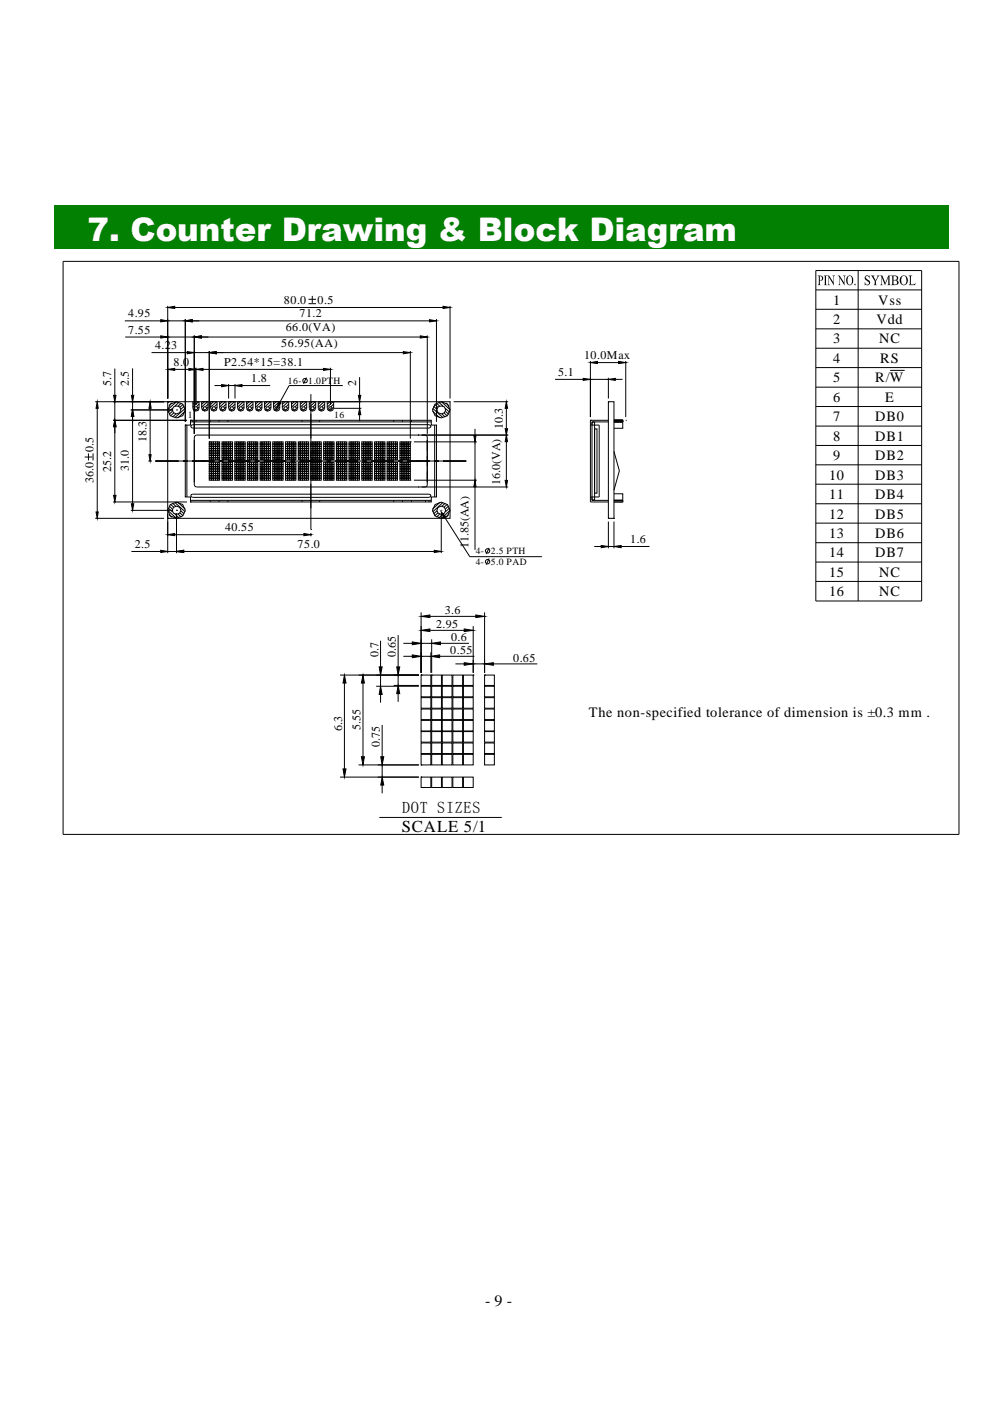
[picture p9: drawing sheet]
<svg xmlns="http://www.w3.org/2000/svg" width="210mm" height="297mm" viewBox="0 0 210 297" stroke-linecap="round" stroke-linejoin="round" font-family="sans-serif">
<defs><g id="words">
<text font-size="6.9" fill="#fff" x="18.5" y="51.1">7. Counter Drawing &amp; Block Diagram</text>
<text font-size="3.5" x="85.2" y="176.5">SCALE 5/1</text>
<g font-size="3.4">
<text x="85.3" y="172.4">DOT SIZES</text>
<text x="102.9" y="276.8">- 9 -</text>
</g>
<g font-size="3">
<text x="176.7" y="64.6">1</text>
<text x="186.2" y="64.6">Vss</text>
<text x="176.7" y="68.7">2</text>
<text x="185.8" y="68.7">Vdd</text>
<text x="176.7" y="77">4</text>
<text x="176.7" y="72.8">3</text>
<text x="186.4" y="72.8">NC</text>
<text x="186.6" y="77">RS</text>
<text x="176.7" y="81.1">5</text>
<text x="185.5" y="81.1">R/W</text>
<text x="176.7" y="89.3">7</text>
<text x="176.7" y="85.2">6</text>
<text x="185.5" y="89.3">DB0</text>
<text x="187.7" y="85.2">E</text>
<text x="176.7" y="93.4">8</text>
<text x="185.5" y="93.4">DB1</text>
<text x="175.8" y="101.7">10</text>
<text x="176.7" y="97.5">9</text>
<text x="185.5" y="97.5">DB2</text>
<text x="185.5" y="101.7">DB3</text>
<text x="175.8" y="105.8">11</text>
<text x="185.5" y="105.8">DB4</text>
<text x="175.8" y="109.9">12</text>
<text x="185.5" y="109.9">DB5</text>
<text x="175.8" y="114">13</text>
<text x="175.8" y="118.2">14</text>
<text x="185.5" y="114">DB6</text>
<text x="185.5" y="118.2">DB7</text>
<text x="175.8" y="122.3">15</text>
<text x="186.4" y="122.3">NC</text>
<text x="175.8" y="126.4">16</text>
<text x="186.4" y="126.4">NC</text>
<text x="124.8" y="152.1">The non-specified tolerance of dimension is ±0.3 mm .</text>
</g>
<g font-size="2.5">
<text x="60.2" y="64.5">80.0</text>
<text x="67.4" y="64.5">0.5</text>
<text x="27.2" y="67.3">4.95</text>
<text x="27.2" y="70.7">7.55</text>
<text x="60.6" y="70.2">66.0(VA)</text>
<text x="63.5" y="67.3">71.2</text>
<text x="32.9" y="74.1">4.23</text>
<text x="36.8" y="77.6">8.0</text>
<text x="47.5" y="77.6">P2.54*15=38.1</text>
<text x="59.6" y="73.5">56.95(AA)</text>
<text x="123.8" y="76.2">10.0Max</text>
<text x="23.5" y="81.9" transform="rotate(-90 23.5 81.9)">5.7</text>
<text x="27.3" y="81.8" transform="rotate(-90 27.3 81.8)">2.5</text>
<text x="53.3" y="81.1">1.8</text>
<text x="75.5" y="81.8" transform="rotate(-90 75.5 81.8)">2</text>
<text x="118.3" y="79.8">5.1</text>
<text x="19.8" y="95.8" transform="rotate(-90 19.8 95.8)">0.5</text>
<text x="31" y="93.8" transform="rotate(-90 31 93.8)">18.3</text>
<text x="106.6" y="91" transform="rotate(-90 106.6 91)">10.3</text>
<text x="23.5" y="100" transform="rotate(-90 23.5 100)">25.2</text>
<text x="27.3" y="99.8" transform="rotate(-90 27.3 99.8)">31.0</text>
<text x="19.8" y="102.4" transform="rotate(-90 19.8 102.4)">36.0</text>
<text x="106" y="102.8" transform="rotate(-90 106 102.8)">16.0(VA)</text>
<text x="47.7" y="112.6">40.55</text>
<text x="28.6" y="116.2">2.5</text>
<text x="63.1" y="116.2">75.0</text>
<text x="99.4" y="116.2" transform="rotate(-90 99.4 116.2)">11.85(AA)</text>
<text x="133.6" y="115.2">1.6</text>
<text x="94.3" y="130.3">3.6</text>
<text x="92.5" y="133.2">2.95</text>
<text x="95.6" y="136">0.6</text>
<text x="80.2" y="139.4" transform="rotate(-90 80.2 139.4)">0.7</text>
<text x="83.9" y="139.4" transform="rotate(-90 83.9 139.4)">0.65</text>
<text x="95.5" y="138.7">0.55</text>
<text x="108.8" y="140.3">0.65</text>
<text x="72.6" y="154.9" transform="rotate(-90 72.6 154.9)">6.3</text>
<text x="76.5" y="154.9" transform="rotate(-90 76.5 154.9)">5.55</text>
<text x="80.6" y="158.4" transform="rotate(-90 80.6 158.4)">0.75</text>
</g>
<g font-size="2">
<text x="61" y="81.4">16- 1.0PTH</text>
<text x="39.8" y="88.6">1</text>
<text x="70.9" y="88.6">16</text>
<text x="100.9" y="117.5">4- 2.5 PTH</text>
<text x="100.9" y="119.8">4- 5.0 PAD</text>
</g>
</g></defs>
<path d="M11.6 43.5h189.6v9.2h-189.6z" fill-rule="evenodd" fill="#018001"/>
<g fill="none" stroke="#000" stroke-width=".21">
<path d="M13.4 55.4h189.9v121.5h-189.9zM173 57.4h22.4v70h-22.4zM181.9 57.4v70M24.3 78.1v5.7M26.5 68h7.6M26.5 71.5h7.6M28.1 78.1v5.7M32.1 74.8h7.6M34.1 67.8l1.5 .2-1.5 .2zM34.1 71.2l1.5 .3-1.5 .2zM35.6 65.2l1.4-.3v.5zM35.6 78.3l1.4-.2v.4z"/>
<path d="M35.6 71.5h.1M35.6 64.9v19.6M35.6 71.5h5.6M35.6 68h3.7M37 65.2h56.9M37 78.3h3M39.3 68l1.5-.2v.4zM39.3 68h.1M39.3 67.6v21.9M39.7 74.5l1.5 .3-1.5 .2zM40 78.1l1.5 .2-1.5 .2zM40.8 68h50.3"/>
<path d="M41.2 71.5l1.5-.3v.5zM41.2 71.1v20.9M41.2 74.8h3.2M41.5 78.3l1.6-.2v.4zM41.5 78v7.9M41.5 78.3h.1M42.7 71.5h46.4M43.1 78.3h25.5M44.4 74.8l1.4-.3v.5zM44.4 74.8h.1M44.4 74.4v18.6M45.8 74.8h39.7"/>
<path d="M65.4 63.5h1.6M65.4 64.4h1.6M66.2 62.7v1.5M68.6 78.1l1.5 .2-1.5 .2zM70.1 78.3h.1M70.1 78v7.9M76.2 80v3.8M85.5 74.5l1.5 .3-1.5 .2zM87 74.4v18.6M89.1 71.2l1.5 .3-1.5 .2zM90.6 71.1v20.9M91.1 67.8l1.4 .2-1.4 .2z"/>
<path d="M92.5 67.6v21.9M93.9 64.9l1.5 .3-1.5 .2zM95.4 64.9v19.6M95.4 65.2h.1M125.2 76.9l1.5-.3v.5zM125.2 76.5v11.9M126.7 76.9h4.4M131.1 76.6l1.6 .3-1.6 .2zM132.7 76.9h.1M132.7 76.5v11.9M173 61.5h22.4M173 65.6h22.4"/>
<path d="M173 69.7h22.4M173 73.8h22.4M173 77.9h22.4M188.7 78.5h3.1M17.9 96.9h1.7M18.8 96.1v1.5M19.7 96.1v1.5M20.2 85.2h16.5M20.6 85.2l.2 1.4h-.4zM20.6 86.6v21.9M24 89.1h15.6M24.1 83.8h.5l-.3 1.4z"/>
<path d="M24.3 89.1l.3 1.4h-.5zM24.3 85.2h.1M24.3 85.2v3.9M24.3 90.5v14.5M27.7 86.9h9M27.9 83.8h.5l-.3 1.4zM28.1 86.9l.3 1.4h-.5zM28.1 85.2h.1M28.1 85.2v1.7M28.1 88.3v18.5M31.5 97.7h.7M31.6 96.4h.4l-.2 1.3z"/>
<path d="M31.8 85.2l.2 1.4h-.4zM31.8 85.2h.1M31.8 86.6v9.8M33 97.7h.1M33 97.7h65.8M35.6 85.2h59.8v24.7h-59.8zM35.6 85.2h.1M36.1 85.7l1.3-.5 1.3 .5 .6 1.2-.6 1.2-1.3 .5-1.3-.5-.5-1.2zM36.4 85.4l-.6 .6M36.5 87.2l-.6 .6M36.6 86.6l-1 .8M36.8 86.3l.6-.2 .7 .2 .3 .6-.3 .6-.7 .3-.6-.3-.3-.6z"/>
<path d="M36.8 87.5l-.6 .7M37.3 87.8l-.7 .6M37.4 86.9h.1M37.4 85.2h.1M37.4 85.2l-1.8 1.7M38 85.3l-.9 .8M38.4 85.5l-.6 .6M38.8 85.7l-.7 .7M39.1 86.1l-.7 .7M39.3 90.1h1.1v-1h51v1h1.1v15.3h-1.1v1h-51v-1h-1.1zM39.3 90.1h.1M39.3 86.6l-2.3 2"/>
<path d="M39.3 87.2l-1.6 1.4M39.6 90.1v15.3M40.4 89.1h.1M40.4 89.5h51M40.6 90.2l.3-.2h50.1l.4 .4-.4 .4h-50.1l-.3-.2zM40.9 89.1v.4M40.9 85.2h1.3v1.4l-.2 .4-.5 .2-.4-.2-.2-.4zM41.2 92.7v10.1l.5 .5h66M41.2 92.7h.1M41.2 86.7l-.3 .2M41.3 86.3h.5v.5l-.3 .1-.2-.1zM41.4 85.2l-.5 .5"/>
<path d="M41.5 86.6h.1M41.6 89.1v.4M41.6 86.9l-.3 .2M42.1 85.2l-1.2 1.1M42.2 85.7l-.5 .5M42.2 86.3l-.3 .3M42.8 85.2h1.3v1.4l-.2 .4-.5 .2-.4-.2-.2-.4zM43.1 86.7l-.3 .2M43.2 86.3h.5l.1 .3-.1 .2-.3 .1-.2-.1-.1-.2zM43.3 85.2l-.5 .5M43.5 86.9l-.3 .2M44 85.2l-1.2 1.1"/>
<path d="M44.1 85.7l-.5 .5M44.1 86.3l-.3 .3M44.4 93.7h.4v.4h-.4zM44.4 94.1h.4v.5h-.4zM44.4 94.7h.4v.4h-.4zM44.4 95.1h.4v.5h-.4zM44.4 95.6h.4v.5h-.4zM44.4 96.1h.4v.4h-.4zM44.4 96.6h.4v.4h-.4zM44.4 97.1h.4v.4h-.4zM44.4 99.9h.4v.5h-.4zM44.4 99.4h.4v.5h-.4z"/>
<path d="M44.4 99h.4v.4h-.4zM44.4 98.5h.4v.4h-.4zM44.4 98h.4v.5h-.4zM44.4 93.7h.1M44.6 89.1v.4M44.7 85.2h1.3v1.4l-.2 .4-.5 .2-.4-.2-.2-.4zM44.8 93.7h.4v.4h-.4zM44.8 94.1h.4v.5h-.4zM44.8 94.7h.4v.4h-.4zM44.8 95.1h.4v.5h-.4zM44.8 95.6h.4v.5h-.4zM44.8 96.1h.4v.4h-.4z"/>
<path d="M44.8 96.6h.4v.4h-.4zM44.8 97.1h.4v.4h-.4zM44.8 99.9h.4v.5h-.4zM44.8 99.4h.4v.5h-.4zM44.8 99h.4v.4h-.4zM44.8 98.5h.4v.4h-.4zM44.8 98h.4v.5h-.4zM45 86.7l-.3 .2M45.1 86.3h.5l.1 .3-.1 .2-.3 .1-.2-.1-.1-.2zM45.3 93.7h.4v.4h-.4zM45.3 94.1h.4v.5h-.4zM45.3 94.7h.4v.4h-.4z"/>
<path d="M45.3 95.1h.4v.5h-.4zM45.3 95.6h.4v.5h-.4zM45.3 96.1h.4v.4h-.4zM45.3 96.6h.4v.4h-.4zM45.3 97.1h.4v.4h-.4zM45.3 99.9h.4v.5h-.4zM45.3 99.4h.4v.5h-.4zM45.3 99h.4v.4h-.4zM45.3 98.5h.4v.4h-.4zM45.3 98h.4v.5h-.4zM45.3 85.2l-.6 .5M45.4 86.9l-.3 .2"/>
<path d="M45.5 81.7h1.5M45.7 93.7h.4v.4h-.4zM45.7 94.1h.4v.5h-.4zM45.7 94.7h.4v.4h-.4zM45.7 95.1h.4v.5h-.4zM45.7 95.6h.4v.5h-.4zM45.7 96.1h.4v.4h-.4zM45.7 96.6h.4v.4h-.4zM45.7 97.1h.4v.4h-.4zM45.7 99.9h.4v.5h-.4zM45.7 99.4h.4v.5h-.4zM45.7 99h.4v.4h-.4z"/>
<path d="M45.7 98.5h.4v.4h-.4zM45.7 98h.4v.5h-.4zM45.9 85.2l-1.2 1.1M46 85.7l-.5 .5M46 86.3l-.3 .3M46.2 93.7h.4v.4h-.4zM46.2 94.1h.4v.5h-.4zM46.2 94.7h.4v.4h-.4zM46.2 95.1h.4v.5h-.4zM46.2 95.6h.4v.5h-.4zM46.2 96.1h.4v.4h-.4zM46.2 96.6h.4v.4h-.4z"/>
<path d="M46.2 97.1h.4v.4h-.4zM46.2 99.9h.4v.5h-.4zM46.2 99.4h.4v.5h-.4zM46.2 99h.4v.4h-.4zM46.2 98.5h.4v.4h-.4zM46.2 98h.4v.5h-.4zM46.4 89.1v.4M46.6 85.2h1.3v1.4l-.2 .4-.5 .2-.4-.2-.2-.4zM46.9 86.7l-.2 .2M47 86.3h.5l.1 .3-.1 .2-.3 .1-.2-.1-.1-.2zM47 81.5l1.5 .2-1.5 .3zM47.1 93.7h.4v.4h-.4z"/>
<path d="M47.1 94.1h.4v.5h-.4zM47.1 94.7h.4v.4h-.4zM47.1 95.1h.4v.5h-.4zM47.1 95.6h.4v.5h-.4zM47.1 96.1h.4v.4h-.4zM47.1 96.6h.4v.4h-.4zM47.1 97.1h.4v.4h-.4zM47.1 99.9h.4v.5h-.4zM47.1 99.4h.4v.5h-.4zM47.1 99h.4v.4h-.4zM47.1 98.5h.4v.4h-.4zM47.1 98h.4v.5h-.4z"/>
<path d="M47.1 85.2l-.5 .5M47.3 86.9l-.3 .2M47.5 93.7h.4v.4h-.4zM47.5 94.1h.4v.5h-.4zM47.5 94.7h.4v.4h-.4zM47.5 95.1h.4v.5h-.4zM47.5 95.6h.4v.5h-.4zM47.5 96.1h.4v.4h-.4zM47.5 96.6h.4v.4h-.4zM47.5 97.1h.4v.4h-.4zM47.5 99.9h.4v.5h-.4zM47.5 99.4h.4v.5h-.4z"/>
<path d="M47.5 99h.4v.4h-.4zM47.5 98.5h.4v.4h-.4zM47.5 98h.4v.5h-.4zM47.8 85.2l-1.2 1.1M47.9 85.7l-.5 .5M47.9 86.3l-.3 .3M48 93.7h.4v.4h-.4zM48 94.1h.4v.5h-.4zM48 94.7h.4v.4h-.4zM48 95.1h.4v.5h-.4zM48 95.6h.4v.5h-.4zM48 96.1h.4v.4h-.4z"/>
<path d="M48 96.6h.4v.4h-.4zM48 97.1h.4v.4h-.4zM48 99.9h.4v.5h-.4zM48 99.4h.4v.5h-.4zM48 99h.4v.4h-.4zM48 98.5h.4v.4h-.4zM48 98h.4v.5h-.4zM48.3 89.1v.4M48.4 93.7h.4v.4h-.4zM48.4 94.1h.4v.5h-.4zM48.4 94.7h.4v.4h-.4zM48.4 95.1h.4v.5h-.4z"/>
<path d="M48.4 95.6h.4v.5h-.4zM48.4 96.1h.4v.4h-.4zM48.4 96.6h.4v.4h-.4zM48.4 97.1h.4v.4h-.4zM48.4 99.9h.4v.5h-.4zM48.4 99.4h.4v.5h-.4zM48.4 99h.4v.4h-.4zM48.4 98.5h.4v.4h-.4zM48.4 98h.4v.5h-.4zM48.5 85.2v1.4l.2 .4 .4 .2 .5-.2 .2-.4v-1.4M48.5 85.2h.1M48.5 85.2h1.3"/>
<path d="M48.5 81.4v3.1M48.5 81.7h1.3M48.8 86.7l-.2 .2M48.9 93.7h.4v.4h-.4zM48.9 94.1h.4v.5h-.4zM48.9 94.7h.4v.4h-.4zM48.9 95.1h.4v.5h-.4zM48.9 95.6h.4v.5h-.4zM48.9 96.1h.4v.4h-.4zM48.9 96.6h.4v.4h-.4zM48.9 97.1h.4v.4h-.4zM48.9 99.9h.4v.5h-.4z"/>
<path d="M48.9 99.4h.4v.5h-.4zM48.9 99h.4v.4h-.4zM48.9 98.5h.4v.4h-.4zM48.9 98h.4v.5h-.4zM48.9 86.3h.5l.1 .3-.1 .2-.3 .1-.2-.1-.1-.2zM49.1 85.2l-.6 .5M49.2 86.9l-.3 .2M49.7 85.2l-1.2 1.1M49.8 93.7h.4v.4h-.4zM49.8 94.1h.4v.5h-.4zM49.8 94.7h.4v.4h-.4zM49.8 95.1h.4v.5h-.4z"/>
<path d="M49.8 95.6h.4v.5h-.4zM49.8 96.1h.4v.4h-.4zM49.8 96.6h.4v.4h-.4zM49.8 97.1h.4v.4h-.4zM49.8 99.9h.4v.5h-.4zM49.8 99.4h.4v.5h-.4zM49.8 99h.4v.4h-.4zM49.8 98.5h.4v.4h-.4zM49.8 98h.4v.5h-.4zM49.8 81.7l1.5-.2v.5zM49.8 85.2h.1M49.8 81.7h.1"/>
<path d="M49.8 85.7l-.6 .5M49.8 86.3l-.3 .3M49.8 81.4v3.1M50.2 93.7h.4v.4h-.4zM50.2 94.1h.4v.5h-.4zM50.2 94.7h.4v.4h-.4zM50.2 95.1h.4v.5h-.4zM50.2 95.6h.4v.5h-.4zM50.2 96.1h.4v.4h-.4zM50.2 96.6h.4v.4h-.4zM50.2 97.1h.4v.4h-.4zM50.2 99.9h.4v.5h-.4z"/>
<path d="M50.2 99.4h.4v.5h-.4zM50.2 99h.4v.4h-.4zM50.2 98.5h.4v.4h-.4zM50.2 98h.4v.5h-.4zM50.4 85.2h1.3v1.4l-.2 .4-.4 .2-.5-.2-.2-.4zM50.7 93.7h.4v.4h-.4zM50.7 94.1h.4v.5h-.4zM50.7 94.7h.4v.4h-.4zM50.7 95.1h.4v.5h-.4zM50.7 95.6h.4v.5h-.4zM50.7 96.1h.4v.4h-.4zM50.7 96.6h.4v.4h-.4z"/>
<path d="M50.7 97.1h.4v.4h-.4zM50.7 99.9h.4v.5h-.4zM50.7 99.4h.4v.5h-.4zM50.7 99h.4v.4h-.4zM50.7 98.5h.4v.4h-.4zM50.7 98h.4v.5h-.4zM50.7 86.7l-.2 .2M50.8 86.3h.5l.1 .3-.1 .2-.2 .1-.3-.1-.1-.2zM50.9 85.2l-.5 .5M51.1 93.7h.4v.4h-.4zM51.1 94.1h.4v.5h-.4zM51.1 94.7h.4v.4h-.4z"/>
<path d="M51.1 95.1h.4v.5h-.4zM51.1 95.6h.4v.5h-.4zM51.1 96.1h.4v.4h-.4zM51.1 96.6h.4v.4h-.4zM51.1 97.1h.4v.4h-.4zM51.1 99.9h.4v.5h-.4zM51.1 99.4h.4v.5h-.4zM51.1 99h.4v.4h-.4zM51.1 98.5h.4v.4h-.4zM51.1 98h.4v.5h-.4zM51.1 86.9l-.3 .2M51.3 81.7h6"/>
<path d="M51.6 93.7h.4v.4h-.4zM51.6 94.1h.4v.5h-.4zM51.6 94.7h.4v.4h-.4zM51.6 95.1h.4v.5h-.4zM51.6 95.6h.4v.5h-.4zM51.6 96.1h.4v.4h-.4zM51.6 96.6h.4v.4h-.4zM51.6 97.1h.4v.4h-.4zM51.6 99.9h.4v.5h-.4zM51.6 99.4h.4v.5h-.4zM51.6 99h.4v.4h-.4zM51.6 98.5h.4v.4h-.4z"/>
<path d="M51.6 98h.4v.5h-.4zM51.6 85.2l-1.2 1.1M51.7 85.7l-.6 .5M51.7 86.3l-.3 .3M52.3 85.2h1.3v1.4l-.2 .4-.4 .2-.5-.2-.2-.4zM52.5 93.7h.4v.4h-.4zM52.5 94.1h.4v.5h-.4zM52.5 94.7h.4v.4h-.4zM52.5 95.1h.4v.5h-.4zM52.5 95.6h.4v.5h-.4zM52.5 96.1h.4v.4h-.4zM52.5 96.6h.4v.4h-.4z"/>
<path d="M52.5 97.1h.4v.4h-.4zM52.5 99.9h.4v.5h-.4zM52.5 99.4h.4v.5h-.4zM52.5 99h.4v.4h-.4zM52.5 98.5h.4v.4h-.4zM52.5 98h.4v.5h-.4zM52.6 86.7l-.2 .2M52.7 86.3h.5l.1 .3-.1 .2-.2 .1-.3-.1-.1-.2zM52.8 85.2l-.5 .5M52.9 93.7h.4v.4h-.4zM52.9 94.1h.4v.5h-.4zM52.9 94.7h.4v.4h-.4z"/>
<path d="M52.9 95.1h.4v.5h-.4zM52.9 95.6h.4v.5h-.4zM52.9 96.1h.4v.4h-.4zM52.9 96.6h.4v.4h-.4zM52.9 97.1h.4v.4h-.4zM52.9 99.9h.4v.5h-.4zM52.9 99.4h.4v.5h-.4zM52.9 99h.4v.4h-.4zM52.9 98.5h.4v.4h-.4zM52.9 98h.4v.5h-.4zM53 86.9l-.3 .2M53.3 93.7h.5v.4h-.5z"/>
<path d="M53.3 94.1h.5v.5h-.5zM53.3 94.7h.5v.4h-.5zM53.3 95.1h.5v.5h-.5zM53.3 95.6h.5v.5h-.5zM53.3 96.1h.5v.4h-.5zM53.3 96.6h.5v.4h-.5zM53.3 97.1h.5v.4h-.5zM53.3 99.9h.5v.5h-.5zM53.3 99.4h.5v.5h-.5zM53.3 99h.5v.4h-.5zM53.3 98.5h.5v.4h-.5zM53.3 98h.5v.5h-.5z"/>
<path d="M53.5 85.2l-1.2 1.1M53.6 85.7l-.6 .5M53.6 86.3l-.3 .3M53.8 93.7h.4v.4h-.4zM53.8 94.1h.4v.5h-.4zM53.8 94.7h.4v.4h-.4zM53.8 95.1h.4v.5h-.4zM53.8 95.6h.4v.5h-.4zM53.8 96.1h.4v.4h-.4zM53.8 96.6h.4v.4h-.4zM53.8 97.1h.4v.4h-.4zM53.8 99.9h.4v.5h-.4z"/>
<path d="M53.8 99.4h.4v.5h-.4zM53.8 99h.4v.4h-.4zM53.8 98.5h.4v.4h-.4zM53.8 98h.4v.5h-.4zM54.2 85.2h1.3v1.4l-.2 .4-.4 .2-.5-.2-.2-.4zM54.3 93.7h.4v.4h-.4zM54.3 94.1h.4v.5h-.4zM54.3 94.7h.4v.4h-.4zM54.3 95.1h.4v.5h-.4zM54.3 95.6h.4v.5h-.4zM54.3 96.1h.4v.4h-.4zM54.3 96.6h.4v.4h-.4z"/>
<path d="M54.3 97.1h.4v.4h-.4zM54.3 99.9h.4v.5h-.4zM54.3 99.4h.4v.5h-.4zM54.3 99h.4v.4h-.4zM54.3 98.5h.4v.4h-.4zM54.3 98h.4v.5h-.4zM54.5 86.7l-.2 .2M54.6 86.3h.5l.1 .3-.3 .3-.3-.1zM54.7 85.2l-.5 .5M54.9 86.9l-.3 .2M55.2 93.7h.3v.4h-.3zM55.2 94.1h.3v.5h-.3z"/>
<path d="M55.2 94.7h.3v.4h-.3zM55.2 95.1h.3v.5h-.3zM55.2 95.6h.3v.5h-.3zM55.2 96.1h.3v.4h-.3zM55.2 96.6h.3v.4h-.3zM55.2 97.1h.3v.4h-.3zM55.2 99.9h.3v.5h-.3zM55.2 99.4h.3v.5h-.3zM55.2 99h.3v.4h-.3zM55.2 98.5h.3v.4h-.3zM55.2 98h.3v.5h-.3zM55.4 85.2l-1.2 1.1"/>
<path d="M55.5 85.7l-.6 .5M55.5 86.3l-.3 .3M55.6 93.7h.4v.4h-.4zM55.6 94.1h.4v.5h-.4zM55.6 94.7h.4v.4h-.4zM55.6 95.1h.4v.5h-.4zM55.6 95.6h.4v.5h-.4zM55.6 96.1h.4v.4h-.4zM55.6 96.6h.4v.4h-.4zM55.6 97.1h.4v.4h-.4zM55.6 99.9h.4v.5h-.4zM55.6 99.4h.4v.5h-.4z"/>
<path d="M55.6 99h.4v.4h-.4zM55.6 98.5h.4v.4h-.4zM55.6 98h.4v.5h-.4zM56 93.7h.5v.4h-.5zM56 94.1h.5v.5h-.5zM56 94.7h.5v.4h-.5zM56 95.1h.5v.5h-.5zM56 95.6h.5v.5h-.5zM56 96.1h.5v.4h-.5zM56 96.6h.5v.4h-.5zM56 97.1h.5v.4h-.5zM56 99.9h.5v.5h-.5z"/>
<path d="M56 99.4h.5v.5h-.5zM56 99h.5v.4h-.5zM56 98.5h.5v.4h-.5zM56 98h.5v.5h-.5zM56.1 85.2h1.3v1.4l-.2 .4-.5 .2-.4-.2-.2-.4zM56.4 86.7l-.2 .2M56.5 86.3h.5l.1 .3-.4 .3-.2-.1zM56.5 93.7h.4v.4h-.4zM56.5 94.1h.4v.5h-.4zM56.5 94.7h.4v.4h-.4zM56.5 95.1h.4v.5h-.4zM56.5 95.6h.4v.5h-.4z"/>
<path d="M56.5 96.1h.4v.4h-.4zM56.5 96.6h.4v.4h-.4zM56.5 97.1h.4v.4h-.4zM56.5 99.9h.4v.5h-.4zM56.5 99.4h.4v.5h-.4zM56.5 99h.4v.4h-.4zM56.5 98.5h.4v.4h-.4zM56.5 98h.4v.5h-.4zM56.6 85.2l-.5 .5M56.8 86.9l-.3 .2M56.9 93.7h.5v.4h-.5zM56.9 94.1h.5v.5h-.5z"/>
<path d="M56.9 94.7h.5v.4h-.5zM56.9 95.1h.5v.5h-.5zM56.9 95.6h.5v.5h-.5zM56.9 96.1h.5v.4h-.5zM56.9 96.6h.5v.4h-.5zM56.9 97.1h.5v.4h-.5zM56.9 99.9h.5v.5h-.5zM56.9 99.4h.5v.5h-.5zM56.9 99h.5v.4h-.5zM56.9 98.5h.5v.4h-.5zM56.9 98h.5v.5h-.5zM57.3 85.2l-1.2 1.1"/>
<path d="M57.4 85.7l-.5 .5M57.4 86.3l-.3 .3M57.8 93.7h.5v.4h-.5zM57.8 94.1h.5v.5h-.5zM57.8 94.7h.5v.4h-.5zM57.8 95.1h.5v.5h-.5zM57.8 95.6h.5v.5h-.5zM57.8 96.1h.5v.4h-.5zM57.8 96.6h.5v.4h-.5zM57.8 97.1h.5v.4h-.5zM57.8 99.9h.5v.5h-.5zM57.8 99.4h.5v.5h-.5z"/>
<path d="M57.8 99h.5v.4h-.5zM57.8 98.5h.5v.4h-.5zM57.8 98h.5v.5h-.5zM58 85.2h1.3v1.4l-.2 .4-.4 .2-.5-.2-.2-.4zM58.3 93.7h.4v.4h-.4zM58.3 94.1h.4v.5h-.4zM58.3 94.7h.4v.4h-.4zM58.3 95.1h.4v.5h-.4zM58.3 95.6h.4v.5h-.4zM58.3 96.1h.4v.4h-.4zM58.3 96.6h.4v.4h-.4zM58.3 97.1h.4v.4h-.4z"/>
<path d="M58.3 99.9h.4v.5h-.4zM58.3 99.4h.4v.5h-.4zM58.3 99h.4v.4h-.4zM58.3 98.5h.4v.4h-.4zM58.3 98h.4v.5h-.4zM58.3 86.7l-.2 .2M58.4 86.3h.5v.5l-.2 .1-.3-.1zM58.5 85.2l-.5 .5M58.7 86.9l-.3 .2M58.8 93.7h.3v.4h-.3zM58.8 94.1h.3v.5h-.3zM58.8 94.7h.3v.4h-.3z"/>
<path d="M58.8 95.1h.3v.5h-.3zM58.8 95.6h.3v.5h-.3zM58.8 96.1h.3v.4h-.3zM58.8 96.6h.3v.4h-.3zM58.8 97.1h.3v.4h-.3zM58.8 99.9h.3v.5h-.3zM58.8 99.4h.3v.5h-.3zM58.8 99h.3v.4h-.3zM58.8 98.5h.3v.4h-.3zM58.8 98h.3v.5h-.3zM59.1 85.2l.5 .2-.9 1.2zM59.2 93.7h.4v.4h-.4z"/>
<path d="M59.2 94.1h.4v.5h-.4zM59.2 94.7h.4v.4h-.4zM59.2 95.1h.4v.5h-.4zM59.2 95.6h.4v.5h-.4zM59.2 96.1h.4v.4h-.4zM59.2 96.6h.4v.4h-.4zM59.2 97.1h.4v.4h-.4zM59.2 99.9h.4v.5h-.4zM59.2 99.4h.4v.5h-.4zM59.2 99h.4v.4h-.4zM59.2 98.5h.4v.4h-.4zM59.2 98h.4v.5h-.4z"/>
<path d="M59.2 85.2l-1.2 1.1M59.3 85.7l-.5 .5M59.3 86.3l-.3 .3M59.6 93.7h.4v.4h-.4zM59.6 94.1h.4v.5h-.4zM59.6 94.7h.4v.4h-.4zM59.6 95.1h.4v.5h-.4zM59.6 95.6h.4v.5h-.4zM59.6 96.1h.4v.4h-.4zM59.6 96.6h.4v.4h-.4zM59.6 97.1h.4v.4h-.4zM59.6 99.9h.4v.5h-.4z"/>
<path d="M59.6 99.4h.4v.5h-.4zM59.6 99h.4v.4h-.4zM59.6 98.5h.4v.4h-.4zM59.6 98h.4v.5h-.4zM59.9 85.2h1.3v1.4l-.2 .4-.5 .2-.4-.2-.2-.4zM60.2 86.7l-.3 .2M60.3 86.3h.5v.5l-.3 .1-.2-.1zM60.5 85.2l-.6 .5M60.5 93.7h.5v.4h-.5zM60.5 94.1h.5v.5h-.5zM60.5 94.7h.5v.4h-.5zM60.5 95.1h.5v.5h-.5z"/>
<path d="M60.5 95.6h.5v.5h-.5zM60.5 96.1h.5v.4h-.5zM60.5 96.6h.5v.4h-.5zM60.5 97.1h.5v.4h-.5zM60.5 99.9h.5v.5h-.5zM60.5 99.4h.5v.5h-.5zM60.5 99h.5v.4h-.5zM60.5 98.5h.5v.4h-.5zM60.5 98h.5v.5h-.5zM60.6 86.9l-.3 .2M61 93.7h.4v.4h-.4zM61 94.1h.4v.5h-.4z"/>
<path d="M61 94.7h.4v.4h-.4zM61 95.1h.4v.5h-.4zM61 95.6h.4v.5h-.4zM61 96.1h.4v.4h-.4zM61 96.6h.4v.4h-.4zM61 97.1h.4v.4h-.4zM61 99.9h.4v.5h-.4zM61 99.4h.4v.5h-.4zM61 99h.4v.4h-.4zM61 98.5h.4v.4h-.4zM61 98h.4v.5h-.4zM61.1 85.2l-1.2 1.1"/>
<path d="M61.2 86.3l-.3 .3M61.2 85.7l-.5 .5M61.4 93.7h.4v.4h-.4zM61.4 94.1h.4v.5h-.4zM61.4 94.7h.4v.4h-.4zM61.4 95.1h.4v.5h-.4zM61.4 95.6h.4v.5h-.4zM61.4 96.1h.4v.4h-.4zM61.4 96.6h.4v.4h-.4zM61.4 97.1h.4v.4h-.4zM61.4 99.9h.4v.5h-.4zM61.4 99.4h.4v.5h-.4z"/>
<path d="M61.4 99h.4v.4h-.4zM61.4 98.5h.4v.4h-.4zM61.4 98h.4v.5h-.4zM61.8 85.2h1.3v1.4l-.2 .4-.5 .2-.4-.2-.2-.4zM61.9 93.7h.4v.4h-.4zM61.9 94.1h.4v.5h-.4zM61.9 94.7h.4v.4h-.4zM61.9 95.1h.4v.5h-.4zM61.9 95.6h.4v.5h-.4zM61.9 96.1h.4v.4h-.4zM61.9 96.6h.4v.4h-.4zM61.9 97.1h.4v.4h-.4z"/>
<path d="M61.9 99.9h.4v.5h-.4zM61.9 99.4h.4v.5h-.4zM61.9 99h.4v.4h-.4zM61.9 98.5h.4v.4h-.4zM61.9 98h.4v.5h-.4zM62.1 86.7l-.2 .2M62.2 86.3h.5v.5l-.3 .1-.2-.1zM62.3 93.7h.4v.4h-.4zM62.3 94.1h.4v.5h-.4zM62.3 94.7h.4v.4h-.4zM62.3 95.1h.4v.5h-.4zM62.3 95.6h.4v.5h-.4z"/>
<path d="M62.3 96.1h.4v.4h-.4zM62.3 96.6h.4v.4h-.4zM62.3 97.1h.4v.4h-.4zM62.3 99.9h.4v.5h-.4zM62.3 99.4h.4v.5h-.4zM62.3 99h.4v.4h-.4zM62.3 98.5h.4v.4h-.4zM62.3 98h.4v.5h-.4zM62.4 85.2l-.6 .5M62.5 86.9l-.3 .2M63 85.2l-1.2 1.1M63.1 85.7l-.5 .5"/>
<path d="M63.1 86.3l-.3 .3M63.2 93.7h.4v.4h-.4zM63.2 94.1h.4v.5h-.4zM63.2 94.7h.4v.4h-.4zM63.2 95.1h.4v.5h-.4zM63.2 95.6h.4v.5h-.4zM63.2 96.1h.4v.4h-.4zM63.2 96.6h.4v.4h-.4zM63.2 97.1h.4v.4h-.4zM63.2 99.9h.4v.5h-.4zM63.2 99.4h.4v.5h-.4zM63.2 99h.4v.4h-.4z"/>
<path d="M63.2 98.5h.4v.4h-.4zM63.2 98h.4v.5h-.4zM63.7 93.7h.4v.4h-.4zM63.7 94.1h.4v.5h-.4zM63.7 94.7h.4v.4h-.4zM63.7 95.1h.4v.5h-.4zM63.7 95.6h.4v.5h-.4zM63.7 96.1h.4v.4h-.4zM63.7 96.6h.4v.4h-.4zM63.7 97.1h.4v.4h-.4zM63.7 99.9h.4v.5h-.4zM63.7 99.4h.4v.5h-.4z"/>
<path d="M63.7 99h.4v.4h-.4zM63.7 98.5h.4v.4h-.4zM63.7 98h.4v.5h-.4zM63.7 85.2h1.3v1.4l-.1 .4-.6 .2-.4-.2-.2-.4zM64 86.7l-.2 .2M64.1 89.1v.4M64.1 86.3h.5l.1 .3-.1 .2-.3 .1-.2-.1-.1-.2zM64.1 93.7h.4v.4h-.4zM64.1 94.1h.4v.5h-.4zM64.1 94.7h.4v.4h-.4zM64.1 95.1h.4v.5h-.4zM64.1 95.6h.4v.5h-.4z"/>
<path d="M64.1 96.1h.4v.4h-.4zM64.1 96.6h.4v.4h-.4zM64.1 97.1h.4v.4h-.4zM64.1 99.9h.4v.5h-.4zM64.1 99.4h.4v.5h-.4zM64.1 99h.4v.4h-.4zM64.1 98.5h.4v.4h-.4zM64.1 98h.4v.5h-.4zM64.3 85.2l-.6 .5M64.4 86.9l-.3 .2M64.6 93.7h.4v.4h-.4zM64.6 94.1h.4v.5h-.4z"/>
<path d="M64.6 94.7h.4v.4h-.4zM64.6 95.1h.4v.5h-.4zM64.6 95.6h.4v.5h-.4zM64.6 96.1h.4v.4h-.4zM64.6 96.6h.4v.4h-.4zM64.6 97.1h.4v.4h-.4zM64.6 99.9h.4v.5h-.4zM64.6 99.4h.4v.5h-.4zM64.6 99h.4v.4h-.4zM64.6 98.5h.4v.4h-.4zM64.6 98h.4v.5h-.4zM64.9 85.2l-1.2 1.1"/>
<path d="M65 80.1l-.7 1.3M65 93.7h.4v.4h-.4zM65 94.1h.4v.5h-.4zM65 94.7h.4v.4h-.4zM65 95.1h.4v.5h-.4zM65 95.6h.4v.5h-.4zM65 96.1h.4v.4h-.4zM65 96.6h.4v.4h-.4zM65 97.1h.4v.4h-.4zM65 99.9h.4v.5h-.4zM65 99.4h.4v.5h-.4zM65 99h.4v.4h-.4z"/>
<path d="M65 98.5h.4v.4h-.4zM65 98h.4v.5h-.4zM65 85.7l-.6 .5M65 86.3l-.3 .3M65.6 85.2h1.3v1.4l-.2 .4-.4 .2-.5-.2-.2-.4zM65.9 93.7h.4v.4h-.4zM65.9 94.1h.4v.5h-.4zM65.9 94.7h.4v.4h-.4zM65.9 95.1h.4v.5h-.4zM65.9 95.6h.4v.5h-.4zM65.9 96.1h.4v.4h-.4zM65.9 96.6h.4v.4h-.4z"/>
<path d="M65.9 97.1h.4v.4h-.4zM65.9 99.9h.4v.5h-.4zM65.9 99.4h.4v.5h-.4zM65.9 99h.4v.4h-.4zM65.9 98.5h.4v.4h-.4zM65.9 98h.4v.5h-.4zM65.9 83.6v28.7M65.9 86.7l-.2 .2M66 86.3h.5l.1 .3-.1 .2-.2 .1-.3-.1-.1-.2zM66.2 85.2l-.6 .5M66.3 86.9l-.3 .2M66.4 93.7h.4v.4h-.4z"/>
<path d="M66.4 94.1h.4v.5h-.4zM66.4 94.7h.4v.4h-.4zM66.4 95.1h.4v.5h-.4zM66.4 95.6h.4v.5h-.4zM66.4 96.1h.4v.4h-.4zM66.4 96.6h.4v.4h-.4zM66.4 97.1h.4v.4h-.4zM66.4 99.9h.4v.5h-.4zM66.4 99.4h.4v.5h-.4zM66.4 99h.4v.4h-.4zM66.4 98.5h.4v.4h-.4zM66.4 98h.4v.5h-.4z"/>
<path d="M66.8 93.7h.4v.4h-.4zM66.8 94.1h.4v.5h-.4zM66.8 94.7h.4v.4h-.4zM66.8 95.1h.4v.5h-.4zM66.8 95.6h.4v.5h-.4zM66.8 96.1h.4v.4h-.4zM66.8 96.6h.4v.4h-.4zM66.8 97.1h.4v.4h-.4zM66.8 99.9h.4v.5h-.4zM66.8 99.4h.4v.5h-.4zM66.8 99h.4v.4h-.4zM66.8 98.5h.4v.4h-.4z"/>
<path d="M66.8 98h.4v.5h-.4zM66.8 85.2l-1.2 1.1M66.9 86.3l-.3 .3M66.9 85.7l-.5 .5M67.3 93.7h.4v.4h-.4zM67.3 94.1h.4v.5h-.4zM67.3 94.7h.4v.4h-.4zM67.3 95.1h.4v.5h-.4zM67.3 95.6h.4v.5h-.4zM67.3 96.1h.4v.4h-.4zM67.3 96.6h.4v.4h-.4zM67.3 97.1h.4v.4h-.4z"/>
<path d="M67.3 99.9h.4v.5h-.4zM67.3 99.4h.4v.5h-.4zM67.3 99h.4v.4h-.4zM67.3 98.5h.4v.4h-.4zM67.3 98h.4v.5h-.4zM67.5 85.2h1.3v1.4l-.2 .4-.4 .2-.5-.2-.2-.4zM67.7 93.7h.4v.4h-.4zM67.7 94.1h.4v.5h-.4zM67.7 94.7h.4v.4h-.4zM67.7 95.1h.4v.5h-.4zM67.7 95.6h.4v.5h-.4zM67.7 96.1h.4v.4h-.4z"/>
<path d="M67.7 96.6h.4v.4h-.4zM67.7 97.1h.4v.4h-.4zM67.7 99.9h.4v.5h-.4zM67.7 99.4h.4v.5h-.4zM67.7 99h.4v.4h-.4zM67.7 98.5h.4v.4h-.4zM67.7 98h.4v.5h-.4zM67.8 89.1v.4M67.8 86.7l-.2 .2M67.9 86.3h.5l.1 .3-.1 .2-.2 .1-.3-.1-.1-.2zM68 85.2l-.5 .5M68.2 86.9l-.3 .2"/>
<path d="M68.6 93.7h.4v.4h-.4zM68.6 94.1h.4v.5h-.4zM68.6 94.7h.4v.4h-.4zM68.6 95.1h.4v.5h-.4zM68.6 95.6h.4v.5h-.4zM68.6 96.1h.4v.4h-.4zM68.6 96.6h.4v.4h-.4zM68.6 97.1h.4v.4h-.4zM68.6 99.9h.4v.5h-.4zM68.6 99.4h.4v.5h-.4zM68.6 99h.4v.4h-.4zM68.6 98.5h.4v.4h-.4z"/>
<path d="M68.6 98h.4v.5h-.4zM68.7 85.2l-1.2 1.1M68.8 85.7l-.6 .5M68.8 86.3l-.3 .3M69.1 93.7h.4v.4h-.4zM69.1 94.1h.4v.5h-.4zM69.1 94.7h.4v.4h-.4zM69.1 95.1h.4v.5h-.4zM69.1 95.6h.4v.5h-.4zM69.1 96.1h.4v.4h-.4zM69.1 96.6h.4v.4h-.4zM69.1 97.1h.4v.4h-.4z"/>
<path d="M69.1 99.9h.4v.5h-.4zM69.1 99.4h.4v.5h-.4zM69.1 99h.4v.4h-.4zM69.1 98.5h.4v.4h-.4zM69.1 98h.4v.5h-.4zM69.4 85.2h1.3v1.4l-.2 .4-.4 .2-.5-.2-.2-.4zM69.5 93.7h.4v.4h-.4zM69.5 94.1h.4v.5h-.4zM69.5 94.7h.4v.4h-.4zM69.5 95.1h.4v.5h-.4zM69.5 95.6h.4v.5h-.4zM69.5 96.1h.4v.4h-.4z"/>
<path d="M69.5 96.6h.4v.4h-.4zM69.5 97.1h.4v.4h-.4zM69.5 99.9h.4v.5h-.4zM69.5 99.4h.4v.5h-.4zM69.5 99h.4v.4h-.4zM69.5 98.5h.4v.4h-.4zM69.5 98h.4v.5h-.4zM69.7 86.7l-.2 .2M69.8 86.3h.5l.1 .3-.1 .2-.2 .1-.3-.1-.1-.2zM69.9 85.2l-.5 .5M70 93.7h.4v.4h-.4zM70 94.1h.4v.5h-.4z"/>
<path d="M70 94.7h.4v.4h-.4zM70 95.1h.4v.5h-.4zM70 95.6h.4v.5h-.4zM70 96.1h.4v.4h-.4zM70 96.6h.4v.4h-.4zM70 97.1h.4v.4h-.4zM70 99.9h.4v.5h-.4zM70 99.4h.4v.5h-.4zM70 99h.4v.4h-.4zM70 98.5h.4v.4h-.4zM70 98h.4v.5h-.4zM70.1 86.6h.1"/>
<path d="M70.1 85.2h.1M70.1 86.9l-.3 .2M70.4 93.7h.4v.4h-.4zM70.4 94.1h.4v.5h-.4zM70.4 94.7h.4v.4h-.4zM70.4 95.1h.4v.5h-.4zM70.4 95.6h.4v.5h-.4zM70.4 96.1h.4v.4h-.4zM70.4 96.6h.4v.4h-.4zM70.4 97.1h.4v.4h-.4zM70.4 99.9h.4v.5h-.4zM70.4 99.4h.4v.5h-.4z"/>
<path d="M70.4 99h.4v.4h-.4zM70.4 98.5h.4v.4h-.4zM70.4 98h.4v.5h-.4zM70.6 85.2l-1.2 1.1M70.7 85.7l-.6 .5M70.7 86.3l-.3 .3M70.8 85.2h5.8M70.8 86.6h5.8M71.3 93.7h.4v.4h-.4zM71.3 94.1h.4v.5h-.4zM71.3 94.7h.4v.4h-.4zM71.3 95.1h.4v.5h-.4z"/>
<path d="M71.3 95.6h.4v.5h-.4zM71.3 96.1h.4v.4h-.4zM71.3 96.6h.4v.4h-.4zM71.3 97.1h.4v.4h-.4zM71.3 99.9h.4v.5h-.4zM71.3 99.4h.4v.5h-.4zM71.3 99h.4v.4h-.4zM71.3 98.5h.4v.4h-.4zM71.3 98h.4v.5h-.4zM71.8 93.7h.4v.4h-.4zM71.8 94.1h.4v.5h-.4zM71.8 94.7h.4v.4h-.4z"/>
<path d="M71.8 95.1h.4v.5h-.4zM71.8 95.6h.4v.5h-.4zM71.8 96.1h.4v.4h-.4zM71.8 96.6h.4v.4h-.4zM71.8 97.1h.4v.4h-.4zM71.8 99.9h.4v.5h-.4zM71.8 99.4h.4v.5h-.4zM71.8 99h.4v.4h-.4zM71.8 98.5h.4v.4h-.4zM71.8 98h.4v.5h-.4zM72.2 93.7h.4v.4h-.4zM72.2 94.1h.4v.5h-.4z"/>
<path d="M72.2 94.7h.4v.4h-.4zM72.2 95.1h.4v.5h-.4zM72.2 95.6h.4v.5h-.4zM72.2 96.1h.4v.4h-.4zM72.2 96.6h.4v.4h-.4zM72.2 97.1h.4v.4h-.4zM72.2 99.9h.4v.5h-.4zM72.2 99.4h.4v.5h-.4zM72.2 99h.4v.4h-.4zM72.2 98.5h.4v.4h-.4zM72.2 98h.4v.5h-.4zM72.6 93.7h.5v.4h-.5z"/>
<path d="M72.6 94.1h.5v.5h-.5zM72.6 94.7h.5v.4h-.5zM72.6 95.1h.5v.5h-.5zM72.6 95.6h.5v.5h-.5zM72.6 96.1h.5v.4h-.5zM72.6 96.6h.5v.4h-.5zM72.6 97.1h.5v.4h-.5zM72.6 99.9h.5v.5h-.5zM72.6 99.4h.5v.5h-.5zM72.6 99h.5v.4h-.5zM72.6 98.5h.5v.4h-.5zM72.6 98h.5v.5h-.5z"/>
<path d="M72.7 81.7h-11.4l-2 3.6M73.1 93.7h.4v.4h-.4zM73.1 94.1h.4v.5h-.4zM73.1 94.7h.4v.4h-.4zM73.1 95.1h.4v.5h-.4zM73.1 95.6h.4v.5h-.4zM73.1 96.1h.4v.4h-.4zM73.1 96.6h.4v.4h-.4zM73.1 97.1h.4v.4h-.4zM73.1 99.9h.4v.5h-.4zM73.1 99.4h.4v.5h-.4zM73.1 99h.4v.4h-.4z"/>
<path d="M73.1 98.5h.4v.4h-.4zM73.1 98h.4v.5h-.4zM74 93.7h.4v.4h-.4zM74 94.1h.4v.5h-.4zM74 94.7h.4v.4h-.4zM74 95.1h.4v.5h-.4zM74 95.6h.4v.5h-.4zM74 96.1h.4v.4h-.4zM74 96.6h.4v.4h-.4zM74 97.1h.4v.4h-.4zM74 99.9h.4v.5h-.4zM74 99.4h.4v.5h-.4z"/>
<path d="M74 99h.4v.4h-.4zM74 98.5h.4v.4h-.4zM74 98h.4v.5h-.4zM74.5 93.7h.3v.4h-.3zM74.5 94.1h.3v.5h-.3zM74.5 94.7h.3v.4h-.3zM74.5 95.1h.3v.5h-.3zM74.5 95.6h.3v.5h-.3zM74.5 96.1h.3v.4h-.3zM74.5 96.6h.3v.4h-.3zM74.5 97.1h.3v.4h-.3zM74.5 99.9h.3v.5h-.3z"/>
<path d="M74.5 99.4h.3v.5h-.3zM74.5 99h.3v.4h-.3zM74.5 98.5h.3v.4h-.3zM74.5 98h.3v.5h-.3zM74.9 93.7h.4v.4h-.4zM74.9 94.1h.4v.5h-.4zM74.9 94.7h.4v.4h-.4zM74.9 95.1h.4v.5h-.4zM74.9 95.6h.4v.5h-.4zM74.9 96.1h.4v.4h-.4zM74.9 96.6h.4v.4h-.4zM74.9 97.1h.4v.4h-.4z"/>
<path d="M74.9 99.9h.4v.5h-.4zM74.9 99.4h.4v.5h-.4zM74.9 99h.4v.4h-.4zM74.9 98.5h.4v.4h-.4zM74.9 98h.4v.5h-.4zM75.4 93.7h.4v.4h-.4zM75.4 94.1h.4v.5h-.4zM75.4 94.7h.4v.4h-.4zM75.4 95.1h.4v.5h-.4zM75.4 95.6h.4v.5h-.4zM75.4 96.1h.4v.4h-.4zM75.4 96.6h.4v.4h-.4z"/>
<path d="M75.4 97.1h.4v.4h-.4zM75.4 99.9h.4v.5h-.4zM75.4 99.4h.4v.5h-.4zM75.4 99h.4v.4h-.4zM75.4 98.5h.4v.4h-.4zM75.4 98h.4v.5h-.4zM75.8 93.7h.4v.4h-.4zM75.8 94.1h.4v.5h-.4zM75.8 94.7h.4v.4h-.4zM75.8 95.1h.4v.5h-.4zM75.8 95.6h.4v.5h-.4zM75.8 96.1h.4v.4h-.4z"/>
<path d="M75.8 96.6h.4v.4h-.4zM75.8 97.1h.4v.4h-.4zM75.8 99.9h.4v.5h-.4zM75.8 99.4h.4v.5h-.4zM75.8 99h.4v.4h-.4zM75.8 98.5h.4v.4h-.4zM75.8 98h.4v.5h-.4zM76 83.8h.5l-.3 1.4zM76.2 86.6l.3 1.3h-.5zM76.2 85.2v1.4M76.2 87.9v1.4M76.7 93.7h.4v.4h-.4z"/>
<path d="M76.7 94.1h.4v.5h-.4zM76.7 94.7h.4v.4h-.4zM76.7 95.1h.4v.5h-.4zM76.7 95.6h.4v.5h-.4zM76.7 96.1h.4v.4h-.4zM76.7 96.6h.4v.4h-.4zM76.7 97.1h.4v.4h-.4zM76.7 99.9h.4v.5h-.4zM76.7 99.4h.4v.5h-.4zM76.7 99h.4v.4h-.4zM76.7 98.5h.4v.4h-.4zM76.7 98h.4v.5h-.4z"/>
<path d="M77.1 93.7h.5v.4h-.5zM77.1 94.1h.5v.5h-.5zM77.1 94.7h.5v.4h-.5zM77.1 95.1h.5v.5h-.5zM77.1 95.6h.5v.5h-.5zM77.1 96.1h.5v.4h-.5zM77.1 96.6h.5v.4h-.5zM77.1 97.1h.5v.4h-.5zM77.1 99.9h.5v.5h-.5zM77.1 99.4h.5v.5h-.5zM77.1 99h.5v.4h-.5zM77.1 98.5h.5v.4h-.5z"/>
<path d="M77.1 98h.5v.5h-.5zM77.6 93.7h.4v.4h-.4zM77.6 94.1h.4v.5h-.4zM77.6 94.7h.4v.4h-.4zM77.6 95.1h.4v.5h-.4zM77.6 95.6h.4v.5h-.4zM77.6 96.1h.4v.4h-.4zM77.6 96.6h.4v.4h-.4zM77.6 97.1h.4v.4h-.4zM77.6 99.9h.4v.5h-.4zM77.6 99.4h.4v.5h-.4zM77.6 99h.4v.4h-.4z"/>
<path d="M77.6 98.5h.4v.4h-.4zM77.6 98h.4v.5h-.4zM78.1 93.7h.4v.4h-.4zM78.1 94.1h.4v.5h-.4zM78.1 94.7h.4v.4h-.4zM78.1 95.1h.4v.5h-.4zM78.1 95.6h.4v.5h-.4zM78.1 96.1h.4v.4h-.4zM78.1 96.6h.4v.4h-.4zM78.1 97.1h.4v.4h-.4zM78.1 99.9h.4v.5h-.4zM78.1 99.4h.4v.5h-.4z"/>
<path d="M78.1 99h.4v.4h-.4zM78.1 98.5h.4v.4h-.4zM78.1 98h.4v.5h-.4zM78.5 93.7h.4v.4h-.4zM78.5 94.1h.4v.5h-.4zM78.5 94.7h.4v.4h-.4zM78.5 95.1h.4v.5h-.4zM78.5 95.6h.4v.5h-.4zM78.5 96.1h.4v.4h-.4zM78.5 96.6h.4v.4h-.4zM78.5 97.1h.4v.4h-.4zM78.5 99.9h.4v.5h-.4z"/>
<path d="M78.5 99.4h.4v.5h-.4zM78.5 99h.4v.4h-.4zM78.5 98.5h.4v.4h-.4zM78.5 98h.4v.5h-.4zM79.4 93.7h.4v.4h-.4zM79.4 94.1h.4v.5h-.4zM79.4 94.7h.4v.4h-.4zM79.4 95.1h.4v.5h-.4zM79.4 95.6h.4v.5h-.4zM79.4 96.1h.4v.4h-.4zM79.4 96.6h.4v.4h-.4zM79.4 97.1h.4v.4h-.4z"/>
<path d="M79.4 99.9h.4v.5h-.4zM79.4 99.4h.4v.5h-.4zM79.4 99h.4v.4h-.4zM79.4 98.5h.4v.4h-.4zM79.4 98h.4v.5h-.4zM79.8 93.7h.5v.4h-.5zM79.8 94.1h.5v.5h-.5zM79.8 94.7h.5v.4h-.5zM79.8 95.1h.5v.5h-.5zM79.8 95.6h.5v.5h-.5zM79.8 96.1h.5v.4h-.5zM79.8 96.6h.5v.4h-.5z"/>
<path d="M79.8 97.1h.5v.4h-.5zM79.8 99.9h.5v.5h-.5zM79.8 99.4h.5v.5h-.5zM79.8 99h.5v.4h-.5zM79.8 98.5h.5v.4h-.5zM79.8 98h.5v.5h-.5zM80.3 93.7h.4v.4h-.4zM80.3 94.1h.4v.5h-.4zM80.3 94.7h.4v.4h-.4zM80.3 95.1h.4v.5h-.4zM80.3 95.6h.4v.5h-.4zM80.3 96.1h.4v.4h-.4z"/>
<path d="M80.3 96.6h.4v.4h-.4zM80.3 97.1h.4v.4h-.4zM80.3 99.9h.4v.5h-.4zM80.3 99.4h.4v.5h-.4zM80.3 99h.4v.4h-.4zM80.3 98.5h.4v.4h-.4zM80.3 98h.4v.5h-.4zM80.7 93.7h.5v.4h-.5zM80.7 94.1h.5v.5h-.5zM80.7 94.7h.5v.4h-.5zM80.7 95.1h.5v.5h-.5zM80.7 95.6h.5v.5h-.5z"/>
<path d="M80.7 96.1h.5v.4h-.5zM80.7 96.6h.5v.4h-.5zM80.7 97.1h.5v.4h-.5zM80.7 99.9h.5v.5h-.5zM80.7 99.4h.5v.5h-.5zM80.7 99h.5v.4h-.5zM80.7 98.5h.5v.4h-.5zM80.7 98h.5v.5h-.5zM81.2 93.7h.4v.4h-.4zM81.2 94.1h.4v.5h-.4zM81.2 94.7h.4v.4h-.4zM81.2 95.1h.4v.5h-.4z"/>
<path d="M81.2 95.6h.4v.5h-.4zM81.2 96.1h.4v.4h-.4zM81.2 96.6h.4v.4h-.4zM81.2 97.1h.4v.4h-.4zM81.2 99.9h.4v.5h-.4zM81.2 99.4h.4v.5h-.4zM81.2 99h.4v.4h-.4zM81.2 98.5h.4v.4h-.4zM81.2 98h.4v.5h-.4zM82.1 93.7h.4v.4h-.4zM82.1 94.1h.4v.5h-.4zM82.1 94.7h.4v.4h-.4z"/>
<path d="M82.1 95.1h.4v.5h-.4zM82.1 95.6h.4v.5h-.4zM82.1 96.1h.4v.4h-.4zM82.1 96.6h.4v.4h-.4zM82.1 97.1h.4v.4h-.4zM82.1 99.9h.4v.5h-.4zM82.1 99.4h.4v.5h-.4zM82.1 99h.4v.4h-.4zM82.1 98.5h.4v.4h-.4zM82.1 98h.4v.5h-.4zM82.5 93.7h.5v.4h-.5zM82.5 94.1h.5v.5h-.5z"/>
<path d="M82.5 94.7h.5v.4h-.5zM82.5 95.1h.5v.5h-.5zM82.5 95.6h.5v.5h-.5zM82.5 96.1h.5v.4h-.5zM82.5 96.6h.5v.4h-.5zM82.5 97.1h.5v.4h-.5zM82.5 99.9h.5v.5h-.5zM82.5 99.4h.5v.5h-.5zM82.5 99h.5v.4h-.5zM82.5 98.5h.5v.4h-.5zM82.5 98h.5v.5h-.5zM83 93.7h.4v.4h-.4z"/>
<path d="M83 94.1h.4v.5h-.4zM83 94.7h.4v.4h-.4zM83 95.1h.4v.5h-.4zM83 95.6h.4v.5h-.4zM83 96.1h.4v.4h-.4zM83 96.6h.4v.4h-.4zM83 97.1h.4v.4h-.4zM83 99.9h.4v.5h-.4zM83 99.4h.4v.5h-.4zM83 99h.4v.4h-.4zM83 98.5h.4v.4h-.4zM83 98h.4v.5h-.4z"/>
<path d="M83.4 93.7h.5v.4h-.5zM83.4 94.1h.5v.5h-.5zM83.4 94.7h.5v.4h-.5zM83.4 95.1h.5v.5h-.5zM83.4 95.6h.5v.5h-.5zM83.4 96.1h.5v.4h-.5zM83.4 96.6h.5v.4h-.5zM83.4 97.1h.5v.4h-.5zM83.4 99.9h.5v.5h-.5zM83.4 99.4h.5v.5h-.5zM83.4 99h.5v.4h-.5zM83.4 98.5h.5v.4h-.5z"/>
<path d="M83.4 98h.5v.5h-.5zM83.5 89.1v.4M83.9 93.7h.4v.4h-.4zM83.9 94.1h.4v.5h-.4zM83.9 94.7h.4v.4h-.4zM83.9 95.1h.4v.5h-.4zM83.9 95.6h.4v.5h-.4zM83.9 96.1h.4v.4h-.4zM83.9 96.6h.4v.4h-.4zM83.9 97.1h.4v.4h-.4zM83.9 99.9h.4v.5h-.4zM83.9 99.4h.4v.5h-.4z"/>
<path d="M83.9 99h.4v.4h-.4zM83.9 98.5h.4v.4h-.4zM83.9 98h.4v.5h-.4zM84.8 93.7h.4v.4h-.4zM84.8 94.1h.4v.5h-.4zM84.8 94.7h.4v.4h-.4zM84.8 95.1h.4v.5h-.4zM84.8 95.6h.4v.5h-.4zM84.8 96.1h.4v.4h-.4zM84.8 96.6h.4v.4h-.4zM84.8 97.1h.4v.4h-.4zM84.8 99.9h.4v.5h-.4z"/>
<path d="M84.8 99.4h.4v.5h-.4zM84.8 99h.4v.4h-.4zM84.8 98.5h.4v.4h-.4zM84.8 98h.4v.5h-.4zM85.2 93.7h.4v.4h-.4zM85.2 94.1h.4v.5h-.4zM85.2 94.7h.4v.4h-.4zM85.2 95.1h.4v.5h-.4zM85.2 95.6h.4v.5h-.4zM85.2 96.1h.4v.4h-.4zM85.2 96.6h.4v.4h-.4zM85.2 97.1h.4v.4h-.4z"/>
<path d="M85.2 99.9h.4v.5h-.4zM85.2 99.4h.4v.5h-.4zM85.2 99h.4v.4h-.4zM85.2 98.5h.4v.4h-.4zM85.2 98h.4v.5h-.4zM85.3 89.1v.4M85.7 93.7h.4v.4h-.4zM85.7 94.1h.4v.5h-.4zM85.7 94.7h.4v.4h-.4zM85.7 95.1h.4v.5h-.4zM85.7 95.6h.4v.5h-.4zM85.7 96.1h.4v.4h-.4z"/>
<path d="M85.7 96.6h.4v.4h-.4zM85.7 97.1h.4v.4h-.4zM85.7 99.9h.4v.5h-.4zM85.7 99.4h.4v.5h-.4zM85.7 99h.4v.4h-.4zM85.7 98.5h.4v.4h-.4zM85.7 98h.4v.5h-.4zM86.1 93.7h.4v.4h-.4zM86.1 94.1h.4v.5h-.4zM86.1 94.7h.4v.4h-.4zM86.1 95.1h.4v.5h-.4zM86.1 95.6h.4v.5h-.4z"/>
<path d="M86.1 96.1h.4v.4h-.4zM86.1 96.6h.4v.4h-.4zM86.1 97.1h.4v.4h-.4zM86.1 99.9h.4v.5h-.4zM86.1 99.4h.4v.5h-.4zM86.1 99h.4v.4h-.4zM86.1 98.5h.4v.4h-.4zM86.1 98h.4v.5h-.4zM86.6 97.1h.4v.4h-.4zM86.6 96.6h.4v.4h-.4zM86.6 96.1h.4v.4h-.4zM86.6 95.6h.4v.5h-.4z"/>
<path d="M86.6 95.1h.4v.5h-.4zM86.6 94.7h.4v.4h-.4zM86.6 94.1h.4v.5h-.4zM86.6 93.7h.4v.4h-.4zM86.6 98h.4v.5h-.4zM86.6 98.5h.4v.4h-.4zM86.6 99h.4v.4h-.4zM86.6 99.4h.4v.5h-.4zM86.6 99.9h.4v.5h-.4zM87 93.7h.1M87.2 89.1v.4M87.8 93.7h13.3"/>
<path d="M88.6 92.2h.1M90.2 92.2l.3 .2 .1 .3M90.6 92.7v10.1l-.1 .3-.3 .2M90.6 92.7h.1M91.7 87.2l1.6 1.4M91.7 86.6l2.2 2M91.9 86.1l.7 .7M92.2 90.1v15.3M92.2 85.7l.6 .7M92.2 85.7l1.4-.5 1.3 .5 .5 1.2-.5 1.2-1.3 .5-1.4-.5-.5-1.2zM92.5 90.1h.1M92.5 85.5l.7 .6"/>
<path d="M92.9 86.3l.7-.2 .6 .2 .3 .6-.3 .6-.6 .3-.7-.3-.3-.6zM93 85.3l.9 .8M93.6 85.2l1.8 1.7M93.7 87.8l.7 .6M94.1 87.5l.7 .7M94.4 86.6l.9 .8M94.4 87.2l.7 .6M94.5 85.4l.7 .6M95.4 85.2h.1M96.2 85.2h11.5M100.5 92.3h.4l-.2 1.4zM100.7 90.9v1.4"/>
<path d="M100.7 93.7v8.1M107.1 90.9h.5l-.2 1.3zM107.4 85.2l.2 1.4h-.5zM107.4 92.2l.2 1.4h-.5zM107.4 86.6v4.3M107.4 93.6v8.3M107.7 92.2h-66l-.5 .5M117.7 80.4h6M123.7 80.2l1.5 .2-1.5 .2zM125.2 89.1h.1M125.2 89.1v17.3h3.8M125.2 80.4h3.8"/>
<path d="M125.2 90.1h1.8v15.3h-1.8M125.2 89.1h3.8M125.5 89.5h.6v16.5h-.6zM126.1 90.9h.5v13.7h-.5zM129 80.4l1.5-.2v.4zM129 85.2h1.2v24.7h-1.2zM129 85.2h.1M129 80.4h.1M129 80.1v4.4M129 89.5h-3.5v.6M130.2 95.7l1.1 4.1-1.1 4.1M130.2 89.5h1.8v-.4h-1.8h1.8v1.7h-1.8"/>
<path d="M130.5 80.4h1.5M132.7 89.1h.1M173 90.3h22.4M173 94.4h22.4M173 98.6h22.4M173 86.2h22.4M173 82.1h22.4M20.2 109.9h14.6M20.4 108.5h.4l-.2 1.4zM20.6 109.9h.1M24 106.4h15.6M24.1 105h.5l-.3 1.4z"/>
<path d="M24.3 106.4h.1M27.7 108.2h9M27.9 106.8h.5l-.3 1.4zM27.9 116.9h6.2M28.1 108.2h.1M34.1 116.7l1.5 .2-1.5 .2zM35.6 113.4l1.4-.3v.5zM35.6 108.2h.1M35.6 116.9h.1M35.6 109.9h.1M35.6 108.9v8.4M35.6 116.9h1.8"/>
<path d="M35.6 108.2l1.8 1.7M35.6 107.7l1 .8M35.8 109.1l.6 .6M35.9 107.3l.6 .6M36.1 107l1.3-.5 1.3 .5 .6 1.2-.6 1.2-1.3 .5-1.3-.5-.5-1.2zM36.2 106.9l.6 .6M36.6 106.7l.7 .7M36.8 107.6l.6-.3 .7 .3 .3 .6-.3 .6-.7 .3-.6-.3-.3-.6zM37 106.5l2.3 2M37 113.4h27.4M37.1 109l.9 .9M37.4 116.9l1.5-.2v.4z"/>
<path d="M37.4 108.2h.1M37.4 116.9h.1M37.4 108.9v8.4M37.7 106.5l1.6 1.4M37.8 109l.6 .6M38.1 108.8l.7 .5M38.4 108.3l.7 .7M38.9 116.9h53.2M40.4 106.4h.1M40.4 106.1h51M40.6 104.9l50.4-.1 .4 .3-.4 .4h-50.1l-.3-.2zM44.4 101.4h.4v.4h-.4z"/>
<path d="M44.4 100.9h.4v.4h-.4zM44.4 100.4h.4v.5h-.4zM44.6 106.1v.3M44.8 101.4h.4v.4h-.4zM44.8 100.9h.4v.4h-.4zM44.8 100.4h.4v.5h-.4zM45.3 101.4h.4v.4h-.4zM45.3 100.9h.4v.4h-.4zM45.3 100.4h.4v.5h-.4zM45.7 101.4h.4v.4h-.4zM45.7 100.9h.4v.4h-.4zM45.7 100.4h.4v.5h-.4z"/>
<path d="M46.2 101.4h.4v.4h-.4zM46.2 100.9h.4v.4h-.4zM46.2 100.4h.4v.5h-.4zM46.4 106.1v.3M47.1 101.4h.4v.4h-.4zM47.1 100.9h.4v.4h-.4zM47.1 100.4h.4v.5h-.4zM47.5 101.4h.4v.4h-.4zM47.5 100.9h.4v.4h-.4zM47.5 100.4h.4v.5h-.4zM48 101.4h.4v.4h-.4zM48 100.9h.4v.4h-.4z"/>
<path d="M48 100.4h.4v.5h-.4zM48.3 106.1v.3M48.4 101.4h.4v.4h-.4zM48.4 100.9h.4v.4h-.4zM48.4 100.4h.4v.5h-.4zM48.9 101.4h.4v.4h-.4zM48.9 100.9h.4v.4h-.4zM48.9 100.4h.4v.5h-.4zM49.8 101.4h.4v.4h-.4zM49.8 100.9h.4v.4h-.4zM49.8 100.4h.4v.5h-.4zM50.2 101.4h.4v.4h-.4z"/>
<path d="M50.2 100.9h.4v.4h-.4zM50.2 100.4h.4v.5h-.4zM50.7 101.4h.4v.4h-.4zM50.7 100.9h.4v.4h-.4zM50.7 100.4h.4v.5h-.4zM51.1 101.4h.4v.4h-.4zM51.1 100.9h.4v.4h-.4zM51.1 100.4h.4v.5h-.4zM51.6 101.4h.4v.4h-.4zM51.6 100.9h.4v.4h-.4zM51.6 100.4h.4v.5h-.4zM52.5 101.4h.4v.4h-.4z"/>
<path d="M52.5 100.9h.4v.4h-.4zM52.5 100.4h.4v.5h-.4zM52.9 101.4h.4v.4h-.4zM52.9 100.9h.4v.4h-.4zM52.9 100.4h.4v.5h-.4zM53.3 101.4h.5v.4h-.5zM53.3 100.9h.5v.4h-.5zM53.3 100.4h.5v.5h-.5zM53.8 101.4h.4v.4h-.4zM53.8 100.9h.4v.4h-.4zM53.8 100.4h.4v.5h-.4zM54.3 101.4h.4v.4h-.4z"/>
<path d="M54.3 100.9h.4v.4h-.4zM54.3 100.4h.4v.5h-.4zM55.2 101.4h.3v.4h-.3zM55.2 100.9h.3v.4h-.3zM55.2 100.4h.3v.5h-.3zM55.6 101.4h.4v.4h-.4zM55.6 100.9h.4v.4h-.4zM55.6 100.4h.4v.5h-.4zM56 101.4h.5v.4h-.5zM56 100.9h.5v.4h-.5zM56 100.4h.5v.5h-.5zM56.5 101.4h.4v.4h-.4z"/>
<path d="M56.5 100.9h.4v.4h-.4zM56.5 100.4h.4v.5h-.4zM56.9 101.4h.5v.4h-.5zM56.9 100.9h.5v.4h-.5zM56.9 100.4h.5v.5h-.5zM57.8 101.4h.5v.4h-.5zM57.8 100.9h.5v.4h-.5zM57.8 100.4h.5v.5h-.5zM58.3 101.4h.4v.4h-.4zM58.3 100.9h.4v.4h-.4zM58.3 100.4h.4v.5h-.4zM58.8 101.4h.3v.4h-.3z"/>
<path d="M58.8 100.9h.3v.4h-.3zM58.8 100.4h.3v.5h-.3zM59.2 101.4h.4v.4h-.4zM59.2 100.9h.4v.4h-.4zM59.2 100.4h.4v.5h-.4zM59.6 101.4h.4v.4h-.4zM59.6 100.9h.4v.4h-.4zM59.6 100.4h.4v.5h-.4zM60.5 101.4h.5v.4h-.5zM60.5 100.9h.5v.4h-.5zM60.5 100.4h.5v.5h-.5zM61 101.4h.4v.4h-.4z"/>
<path d="M61 100.9h.4v.4h-.4zM61 100.4h.4v.5h-.4zM61.4 101.4h.4v.4h-.4zM61.4 100.9h.4v.4h-.4zM61.4 100.4h.4v.5h-.4zM61.9 101.4h.4v.4h-.4zM61.9 100.9h.4v.4h-.4zM61.9 100.4h.4v.5h-.4zM62.3 101.4h.4v.4h-.4zM62.3 100.9h.4v.4h-.4zM62.3 100.4h.4v.5h-.4zM63.2 101.4h.4v.4h-.4z"/>
<path d="M63.2 100.9h.4v.4h-.4zM63.2 100.4h.4v.5h-.4zM63.7 101.4h.4v.4h-.4zM63.7 100.9h.4v.4h-.4zM63.7 100.4h.4v.5h-.4zM64.1 106.1v.3M64.1 101.4h.4v.4h-.4zM64.1 100.9h.4v.4h-.4zM64.1 100.4h.4v.5h-.4zM64.4 113.1l1.5 .3-1.5 .2zM64.6 101.4h.4v.4h-.4zM64.6 100.9h.4v.4h-.4z"/>
<path d="M64.6 100.4h.4v.5h-.4zM65 101.4h.4v.4h-.4zM65 100.9h.4v.4h-.4zM65 100.4h.4v.5h-.4zM65.9 101.4h.4v.4h-.4zM65.9 100.9h.4v.4h-.4zM65.9 100.4h.4v.5h-.4zM65.9 112.3h.1M65.9 113.4h.1M65.9 113v.7M66.4 101.4h.4v.4h-.4zM66.4 100.9h.4v.4h-.4z"/>
<path d="M66.4 100.4h.4v.5h-.4zM66.8 101.4h.4v.4h-.4zM66.8 100.9h.4v.4h-.4zM66.8 100.4h.4v.5h-.4zM67.3 101.4h.4v.4h-.4zM67.3 100.9h.4v.4h-.4zM67.3 100.4h.4v.5h-.4zM67.7 101.4h.4v.4h-.4zM67.7 100.9h.4v.4h-.4zM67.7 100.4h.4v.5h-.4zM67.8 106.1v.3M68.6 101.4h.4v.4h-.4z"/>
<path d="M68.6 100.9h.4v.4h-.4zM68.6 100.4h.4v.5h-.4zM69.1 101.4h.4v.4h-.4zM69.1 100.9h.4v.4h-.4zM69.1 100.4h.4v.5h-.4zM69.5 101.4h.4v.4h-.4zM69.5 100.9h.4v.4h-.4zM69.5 100.4h.4v.5h-.4zM70 101.4h.4v.4h-.4zM70 100.9h.4v.4h-.4zM70 100.4h.4v.5h-.4zM70.4 101.4h.4v.4h-.4z"/>
<path d="M70.4 100.9h.4v.4h-.4zM70.4 100.4h.4v.5h-.4zM71.3 101.4h.4v.4h-.4zM71.3 100.9h.4v.4h-.4zM71.3 100.4h.4v.5h-.4zM71.8 101.4h.4v.4h-.4zM71.8 100.9h.4v.4h-.4zM71.8 100.4h.4v.5h-.4zM72.2 101.4h.4v.4h-.4zM72.2 100.9h.4v.4h-.4zM72.2 100.4h.4v.5h-.4zM72.6 101.4h.5v.4h-.5z"/>
<path d="M72.6 100.9h.5v.4h-.5zM72.6 100.4h.5v.5h-.5zM73.1 101.4h.4v.4h-.4zM73.1 100.9h.4v.4h-.4zM73.1 100.4h.4v.5h-.4zM74 101.4h.4v.4h-.4zM74 100.9h.4v.4h-.4zM74 100.4h.4v.5h-.4zM74.5 101.4h.3v.4h-.3zM74.5 100.9h.3v.4h-.3zM74.5 100.4h.3v.5h-.3zM74.9 101.4h.4v.4h-.4z"/>
<path d="M74.9 100.9h.4v.4h-.4zM74.9 100.4h.4v.5h-.4zM75.4 101.4h.4v.4h-.4zM75.4 100.9h.4v.4h-.4zM75.4 100.4h.4v.5h-.4zM75.8 101.4h.4v.4h-.4zM75.8 100.9h.4v.4h-.4zM75.8 100.4h.4v.5h-.4zM76.7 101.4h.4v.4h-.4zM76.7 100.9h.4v.4h-.4zM76.7 100.4h.4v.5h-.4zM77.1 101.4h.5v.4h-.5z"/>
<path d="M77.1 100.9h.5v.4h-.5zM77.1 100.4h.5v.5h-.5zM77.6 101.4h.4v.4h-.4zM77.6 100.9h.4v.4h-.4zM77.6 100.4h.4v.5h-.4zM78.1 101.4h.4v.4h-.4zM78.1 100.9h.4v.4h-.4zM78.1 100.4h.4v.5h-.4zM78.5 101.4h.4v.4h-.4zM78.5 100.9h.4v.4h-.4zM78.5 100.4h.4v.5h-.4zM79.4 101.4h.4v.4h-.4z"/>
<path d="M79.4 100.9h.4v.4h-.4zM79.4 100.4h.4v.5h-.4zM79.8 101.4h.5v.4h-.5zM79.8 100.9h.5v.4h-.5zM79.8 100.4h.5v.5h-.5zM80.3 101.4h.4v.4h-.4zM80.3 100.9h.4v.4h-.4zM80.3 100.4h.4v.5h-.4zM80.7 101.4h.5v.4h-.5zM80.7 100.9h.5v.4h-.5zM80.7 100.4h.5v.5h-.5zM81.2 101.4h.4v.4h-.4z"/>
<path d="M81.2 100.9h.4v.4h-.4zM81.2 100.4h.4v.5h-.4zM82.1 101.4h.4v.4h-.4zM82.1 100.9h.4v.4h-.4zM82.1 100.4h.4v.5h-.4zM82.5 101.4h.5v.4h-.5zM82.5 100.9h.5v.4h-.5zM82.5 100.4h.5v.5h-.5zM83 101.4h.4v.4h-.4zM83 100.9h.4v.4h-.4zM83 100.4h.4v.5h-.4zM83.4 101.4h.5v.4h-.5z"/>
<path d="M83.4 100.9h.5v.4h-.5zM83.4 100.4h.5v.5h-.5zM83.5 106.1v.3M83.9 101.4h.4v.4h-.4zM83.9 100.9h.4v.4h-.4zM83.9 100.4h.4v.5h-.4zM84.8 101.4h.4v.4h-.4zM84.8 100.9h.4v.4h-.4zM84.8 100.4h.4v.5h-.4zM85.2 101.4h.4v.4h-.4zM85.2 100.9h.4v.4h-.4zM85.2 100.4h.4v.5h-.4z"/>
<path d="M85.3 106.1v.3M85.7 101.4h.4v.4h-.4zM85.7 100.9h.4v.4h-.4zM85.7 100.4h.4v.5h-.4zM86.1 101.4h.4v.4h-.4zM86.1 100.9h.4v.4h-.4zM86.1 100.4h.4v.5h-.4zM86.6 100.4h.4v.5h-.4zM86.6 100.9h.4v.4h-.4zM86.6 101.4h.4v.4h-.4zM87 101.8h.1M87.2 106.1v.3"/>
<path d="M87.8 101.8h13.3M88.6 103.3h.1M90.2 106.1v.3M91 106.1v.3M92.1 116.7l1.5 .2-1.5 .2zM92.2 107l1.4-.5 1.3 .5 .5 1.2-.5 1.2-1.3 .5-1.4-.5-.5-1.2zM92.6 108.3l-.7 .7M92.8 108.8l-.6 .5M93.2 109l-.7 .6M93.3 106.5l-1.6 1.4M93.6 108.5l.9 1.1-.4 .2zM93.6 108.2h.1"/>
<path d="M93.6 108.9v8.4M93.9 109l-.9 .9M93.9 106.5l-2.2 2M94.3 109.7l5.3 8.3h15.3M94.4 106.7l-.7 .7M94.8 106.9l-.7 .6M95.1 107.3l-.7 .6M95.2 109.1l-.7 .6M95.3 107.7l-.9 .8M95.4 108.2l-1.8 1.7M100.7 101.8l.2 1.4h-.4zM100.7 101.8h.1"/>
<path d="M100.7 103.2v13.4M103.7 116.2l-.6 1.2M103.7 118.4l-.6 1.3M107.1 101.9h.5l-.2 1.4zM125.5 105.4v.7h3.5M126 115.9h1.5M127.5 115.7l1.5 .2-1.5 .2zM129 109.9h.1M129 110.6v5.6M129 115.9h1.2M130.2 115.9l1.5-.2v.4zM130.2 109.9h.1"/>
<path d="M130.2 115.9h.1M130.2 104.7h1.8v1.7h-1.8h1.8v-.3h-1.8M130.2 110.6v5.6M131.7 115.9h6M173 102.7h22.4M173 106.8h22.4M173 110.9h22.4M173 115.1h22.4M173 119.2h22.4M80.7 135.8v5.6M84.4 134.7v6.7M85.5 136.4h1.9"/>
<path d="M85.5 139.1h1.9M87.4 136.1l1.9 .3-1.9 .3zM87.4 138.9l1.9 .2-1.9 .3zM89.3 133.6l1.8-.3v.6zM89.3 130.7l1.8-.3v.5zM89.3 139.1h.1M89.3 129.8v12.9M89.3 136.4h2.2M89.3 139.1h2.1M91.1 133.6h7.3M91.1 130.7h9.8M91.4 139.1l1.8-.2v.5z"/>
<path d="M91.4 138.3v4.4M91.5 136.4l1.9-.3v.6zM91.5 136.4h.1M91.5 135.6v7.1M93.2 139.1h7.4M93.4 136.4h6M98.4 133.3l1.9 .3-1.9 .3zM100.3 133.6h.1M100.3 132.8v9.9M100.9 130.4l1.8 .3-1.8 .2zM102.7 130.7h.1M102.7 129.8v12.9"/>
<path d="M173 123.3h22.4M72.1 143.1h16.7M73 143.1l.4 1.7h-.7zM73 144.8v18.2M77 143.1l.3 1.7h-.7zM77 143.1h.1M77 144.8v15.6M79.8 145.5h9M80.4 141.4h.6l-.3 1.7zM80.7 145.5l.3 1.7h-.6zM80.7 143.1v2.4M80.7 147.2v1.8"/>
<path d="M81 153.7v6.7M83.5 145.3h5.3M84.1 141.4h.7l-.4 1.7zM84.4 145.3l.4 1.8h-.7zM84.4 143.1v2.2M84.4 147.1v1.7M89.3 143.1h2.1v2.2h-2.1zM89.3 145.5h2.1v2.2h-2.1zM89.3 147.9h2.1v2.3h-2.1zM89.3 150.3h2.1v2.3h-2.1zM89.3 152.7h2.1v2.3h-2.1zM89.3 155.1h2.1v2.3h-2.1z"/>
<path d="M89.3 157.5h2.1v2.3h-2.1zM89.3 159.9h2.1v2.3h-2.1zM89.3 145.5h.1M89.3 143.1h.1M89.3 145.3h.1M91.4 143.1h.1M91.5 143.1h2.1v2.2h-2.1zM91.5 145.5h2.1v2.2h-2.1zM91.5 147.9h2.1v2.3h-2.1zM91.5 150.3h2.1v2.3h-2.1zM91.5 152.7h2.1v2.3h-2.1zM91.5 155.1h2.1v2.3h-2.1z"/>
<path d="M91.5 157.5h2.1v2.3h-2.1zM91.5 159.9h2.1v2.3h-2.1zM91.5 143.1h.1M93.8 143.1h2v2.2h-2zM93.8 145.5h2v2.2h-2zM93.8 147.9h2v2.3h-2zM93.8 150.3h2v2.3h-2zM93.8 152.7h2v2.3h-2zM93.8 155.1h2v2.3h-2zM93.8 157.5h2v2.3h-2zM93.8 159.9h2v2.3h-2zM96 143.1h2.1v2.2h-2.1z"/>
<path d="M96 145.5h2.1v2.2h-2.1zM96 147.9h2.1v2.3h-2.1zM96 150.3h2.1v2.3h-2.1zM96 152.7h2.1v2.3h-2.1zM96 155.1h2.1v2.3h-2.1zM96 157.5h2.1v2.3h-2.1zM96 159.9h2.1v2.3h-2.1zM96.6 140.8h1.8M98.3 143.1h2v2.2h-2zM98.3 145.5h2v2.2h-2zM98.3 147.9h2v2.3h-2zM98.3 150.3h2v2.3h-2z"/>
<path d="M98.3 152.7h2v2.3h-2zM98.3 155.1h2v2.3h-2zM98.3 157.5h2v2.3h-2zM98.3 159.9h2v2.3h-2zM98.4 140.5l1.9 .3-1.9 .3zM100.3 143.1h.1M100.3 140.8h.1M100.3 140.8h2.4M102.7 140.8l1.9-.3v.6zM102.7 143.1h2.1v2.2h-2.1zM102.7 145.5h2.1v2.2h-2.1zM102.7 147.9h2.1v2.3h-2.1z"/>
<path d="M102.7 150.3h2.1v2.3h-2.1zM102.7 152.7h2.1v2.3h-2.1zM102.7 155.1h2.1v2.3h-2.1zM102.7 157.5h2.1v2.3h-2.1zM102.7 159.9h2.1v2.3h-2.1zM102.7 143.1h.1M104.6 140.8h9.3M72.1 164.8h16.7M72.7 163h.7l-.4 1.8zM76 162.2h12.8M76.6 160.4h.7l-.3 1.8zM80.4 173.3h26"/>
<path d="M80.7 160.4h.7l-.4 1.8zM81 164.8l.4 1.7h-.7zM81 162.2v2.6M81 166.5v1.7M89.3 164.8h2.1v2.2h-2.1zM89.3 162.2h.1M89.3 164.8h.1M91.5 164.8h2.1v2.2h-2.1zM93.8 164.8h2v2.2h-2zM96 164.8h2.1v2.2h-2.1zM98.3 164.8h2v2.2h-2z"/>
<circle cx="64.7" cy="80.7" r=".48"/>
<circle cx="93.6" cy="108.2" r=".91"/>
<circle cx="103.4" cy="116.8" r=".46"/>
<circle cx="103.4" cy="119.1" r=".46"/>
</g>
<g fill="#000">
<path d="M34.1 67.8l1.5 .2-1.5 .2zM34.1 71.2l1.5 .3-1.5 .2zM35.6 65.2l1.4-.3v.5zM35.6 78.3l1.4-.2v.4zM39.7 74.5l1.5 .3-1.5 .2zM40 78.1l1.5 .2-1.5 .2zM39.3 68l1.5-.2v.4zM41.2 71.5l1.5-.3v.5zM41.5 78.3l1.6-.2v.4zM44.4 74.8l1.4-.3v.5zM68.6 78.1l1.5 .2-1.5 .2zM85.5 74.5l1.5 .3-1.5 .2z"/>
<path d="M89.1 71.2l1.5 .3-1.5 .2zM91.1 67.8l1.4 .2-1.4 .2zM93.9 64.9l1.5 .3-1.5 .2zM125.2 76.9l1.5-.3v.5zM131.1 76.6l1.6 .3-1.6 .2zM20.6 85.2l.2 1.4h-.4zM24.3 89.1l.3 1.4h-.5zM24.1 83.8h.5l-.3 1.4zM28.1 86.9l.3 1.4h-.5zM27.9 83.8h.5l-.3 1.4zM31.6 96.4h.4l-.2 1.3zM31.8 85.2l.2 1.4h-.4z"/>
<path d="M47 81.5l1.5 .2-1.5 .3zM49.8 81.7l1.5-.2v.5zM59.1 85.2l.5 .2-.9 1.2zM76.2 86.6l.3 1.3h-.5zM76 83.8h.5l-.3 1.4zM100.5 92.3h.4l-.2 1.4zM107.1 90.9h.5l-.2 1.3zM107.4 85.2l.2 1.4h-.5zM107.4 92.2l.2 1.4h-.5zM123.7 80.2l1.5 .2-1.5 .2zM129 80.4l1.5-.2v.4zM20.4 108.5h.4l-.2 1.4z"/>
<path d="M24.1 105h.5l-.3 1.4zM27.9 106.8h.5l-.3 1.4zM34.1 116.7l1.5 .2-1.5 .2zM35.6 113.4l1.4-.3v.5zM37.4 116.9l1.5-.2v.4zM64.4 113.1l1.5 .3-1.5 .2zM92.1 116.7l1.5 .2-1.5 .2zM93.6 108.5l.9 1.1-.4 .2zM100.7 101.8l.2 1.4h-.4zM107.1 101.9h.5l-.2 1.4zM127.5 115.7l1.5 .2-1.5 .2zM130.2 115.9l1.5-.2v.4z"/>
<path d="M87.4 136.1l1.9 .3-1.9 .3zM87.4 138.9l1.9 .2-1.9 .3zM89.3 133.6l1.8-.3v.6zM89.3 130.7l1.8-.3v.5zM91.4 139.1l1.8-.2v.5zM91.5 136.4l1.9-.3v.6zM98.4 133.3l1.9 .3-1.9 .3zM100.9 130.4l1.8 .3-1.8 .2zM73 143.1l.4 1.7h-.7zM77 143.1l.3 1.7h-.7zM80.7 145.5l.3 1.7h-.6zM80.4 141.4h.6l-.3 1.7z"/>
<path d="M84.4 145.3l.4 1.8h-.7zM84.1 141.4h.7l-.4 1.7zM98.4 140.5l1.9 .3-1.9 .3zM102.7 140.8l1.9-.3v.6zM72.7 163h.7l-.4 1.8zM76.6 160.4h.7l-.3 1.8zM81 164.8l.4 1.7h-.7zM80.7 160.4h.7l-.4 1.8z"/>
<path d="M173.6 58.5h.3l-.1 .1v.8h.2l-.2 .1v.8l.2 .2h-.6l.2-.4z" fill-rule="evenodd"/>
<path d="M173.4 58.4h.5a.54 .54 0 0 1 .6 .6 .54 .54 0 0 1-.7 .5 .47 .47 0 0 0 .5-.4 .47 .47 0 0 0-.4-.6z" fill-rule="evenodd"/>
<path d="M174.7 58.4h.6l-.2 .1v1.8l.2 .2h-.6l.2-.2v-1.7z" fill-rule="evenodd"/>
<path d="M175.7 58.7l.1 1.4 .2 .4h-.5l.2-.4z" fill-rule="evenodd"/>
<path d="M175.4 58.4h.4l.9 1.5 .1 .6z" fill-rule="evenodd"/>
<path d="M176.5 58.4h.5l-.2 .1v2l-.1-1.7z" fill-rule="evenodd"/>
<path d="M177.9 58.7l.1 1.4 .2 .4h-.5l.2-.4z" fill-rule="evenodd"/>
<path d="M177.6 58.4h.4l1 1.5v.6z" fill-rule="evenodd"/>
<path d="M178.8 58.4h.5l-.2 .4v1.7l-.1-1.7z" fill-rule="evenodd"/>
<path d="M179.7 58.6l.6-.2a1.04 1.04 0 0 0-.6 1.5l.3 .4 .4 .2a1.05 1.05 0 0 1-1-.7 1.05 1.05 0 0 1 .3-1.2z" fill-rule="evenodd"/>
<path d="M180.2 58.5a.54 .54 0 0 1 .7 .6l-.1 .8-.4 .6-.2-.1a1.07 1.07 0 0 0 .3-1.7z" fill-rule="evenodd"/>
<path d="M183.3 59.8l.2 .3 .4 .3-.6 .1z" fill-rule="evenodd"/>
<path d="M183.5 58.5l.4-.1 .3 .1-.6 .1a.91 .91 0 0 0 .7 .9 .6 .6 0 0 1 0 .8 .6 .6 0 0 1-.8 .1l.6-.1a.68 .68 0 0 0-.6-.9 .52 .52 0 0 1 0-.9z" fill-rule="evenodd"/>
<path d="M183.9 58.5l.5-.1v.7l-.1-.3z" fill-rule="evenodd"/>
<path d="M184.7 58.4h.7l-.2 .2a2.33 2.33 0 0 1 .5 1.7l.3 .2h-.8l.2-.2 .1-.7z" fill-rule="evenodd"/>
<path d="M185.9 58.4l.6 .1h-.1l-.7 1.1-.1-.2 .5-.8z" fill-rule="evenodd"/>
<path d="M186.8 58.6l.1 .2 .1 1.5 .2 .2h-.6l.3-.4z" fill-rule="evenodd"/>
<path d="M186.6 58.4h.5l.6 1.6-.1 .5-.7-1.7z" fill-rule="evenodd"/>
<path d="M188.3 58.8l.3-.3v1.6l.2 .4h-.7l.2-.2z" fill-rule="evenodd"/>
<path d="M188.3 58.4l.5 .1-.5 .3-.7 1.7z" fill-rule="evenodd"/>
<path d="M189 58.5h.7h-.3v.9h.8l-.8 .1v.8h.9l-1.4 .2 .3-.4v-1.3z" fill-rule="evenodd"/>
<path d="M188.9 58.4h.8a.56 .56 0 0 1 .7 .3 .56 .56 0 0 1-.2 .7h-.5l.4-.2-.1-.6z" fill-rule="evenodd"/>
<path d="M189.7 59.4h.4l.3 .2 .1 .3-.2 .4h-.6a.45 .45 0 0 0 .5-.4 .45 .45 0 0 0-.5-.5z" fill-rule="evenodd"/>
<path d="M191.1 58.6l.3-.2h.5a1.13 1.13 0 0 0-.6 1.8l.6 .3a1.06 1.06 0 0 1-1.1-.7 1.06 1.06 0 0 1 .3-1.2z" fill-rule="evenodd"/>
<path d="M191.6 58.5a.77 .77 0 0 1 .9 .9l-.3 .8-.3 .3-.3-.1a1.07 1.07 0 0 0 .3-1.9z" fill-rule="evenodd"/>
<path d="M192.7 58.4h.7l-.3 .4v1.3l.3 .2-.7 .1 .2-.3v-1.3z" fill-rule="evenodd"/>
<path d="M192.7 60.4l1.1-.1 .3-.4-.1 .6z" fill-rule="evenodd"/>
<path d="M181.2 60.2h.2v.3h-.2z" fill-rule="evenodd"/>
</g>
<use href="#words"/>
</svg>
